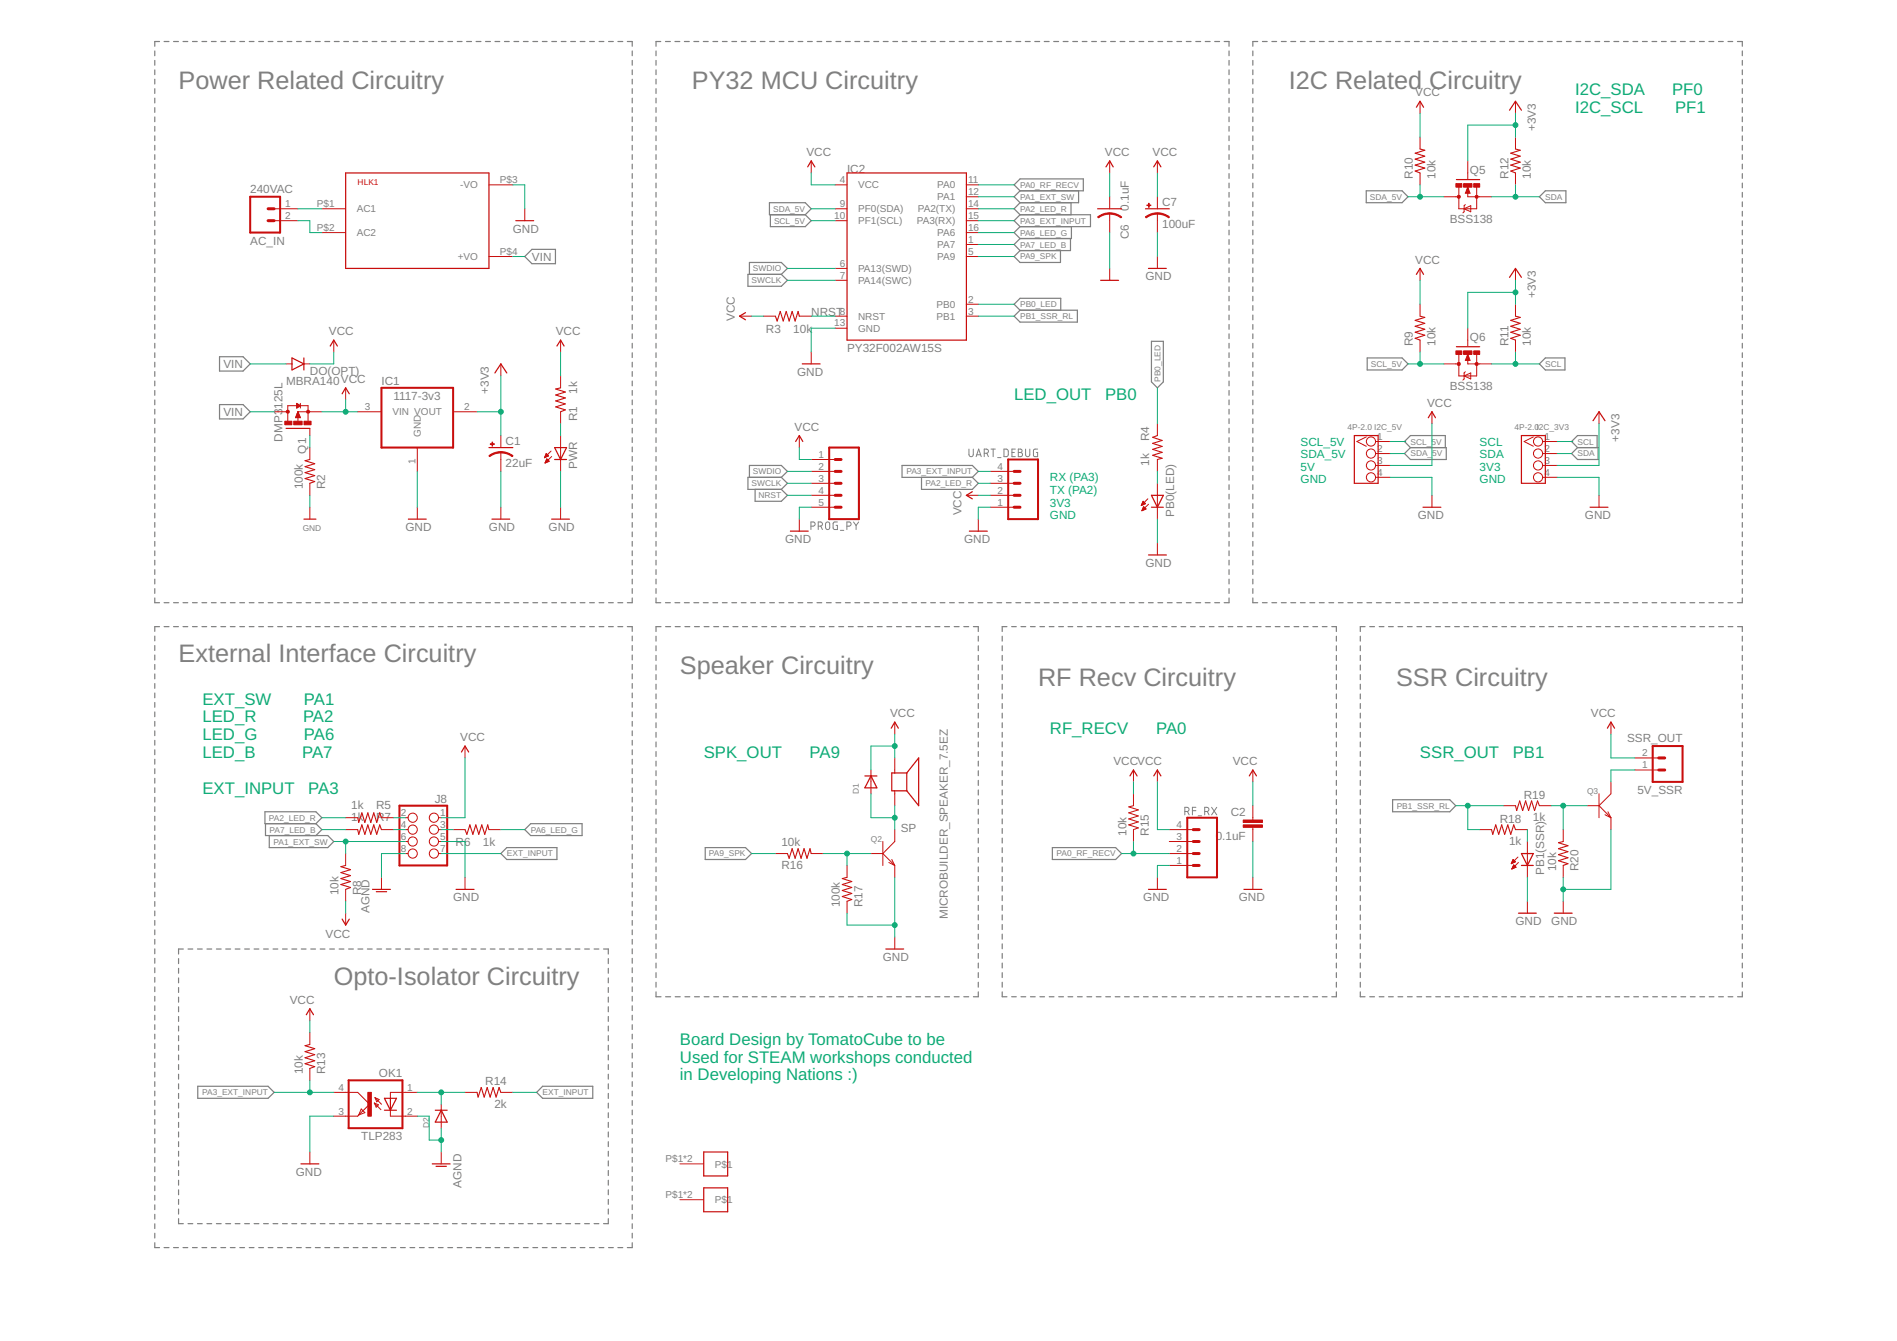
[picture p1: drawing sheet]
<svg xmlns="http://www.w3.org/2000/svg" width="297mm" height="210mm" viewBox="0 0 297 210" stroke-linecap="round" stroke-linejoin="round" font-family="sans-serif">
<defs><g id="words">
<g font-size="4" fill="#808080">
<text x="28" y="14">Power Related Circuitry</text>
<text x="108.3" y="14">PY32 MCU Circuitry</text>
<text x="201.8" y="14">I2C Related Circuitry</text>
<text x="28" y="103.7">External Interface Circuitry</text>
<text x="106.5" y="105.6">Speaker Circuitry</text>
<text x="162.5" y="107.4">RF Recv Circuitry</text>
<text x="218.6" y="107.4">SSR Circuitry</text>
<text x="52.3" y="154.2">Opto-Isolator Circuitry</text>
</g>
<g font-size="2.6" fill="#0dab76">
<text x="246.6" y="14.9">I2C_SDA</text>
<text x="246.6" y="17.7">I2C_SCL</text>
<text x="261.8" y="14.9">PF0</text>
<text x="262.3" y="17.7">PF1</text>
<text x="158.8" y="62.6">LED_OUT</text>
<text x="173" y="62.6">PB0</text>
<text x="31.7" y="110.3">EXT_SW</text>
<text x="31.7" y="113.1">LED_R</text>
<text x="47.5" y="113.1">PA2</text>
<text x="47.6" y="110.3">PA1</text>
<text x="31.7" y="115.9">LED_G</text>
<text x="31.7" y="118.7">LED_B</text>
<text x="47.3" y="118.7">PA7</text>
<text x="47.6" y="115.9">PA6</text>
<text x="110.2" y="118.6">SPK_OUT</text>
<text x="126.8" y="118.6">PA9</text>
<text x="164.4" y="114.9">RF_RECV</text>
<text x="181" y="114.9">PA0</text>
<text x="222.3" y="118.6">SSR_OUT</text>
<text x="236.9" y="118.6">PB1</text>
<text x="31.7" y="124.3">EXT_INPUT</text>
<text x="48.3" y="124.3">PA3</text>
<text x="106.5" y="163.5">Board Design by TomatoCube to be</text>
<text x="106.5" y="166.3">Used for STEAM workshops conducted</text>
<text x="106.5" y="169.1">in Developing Nations :)</text>
</g>
<g font-size="1.8" fill="#808080">
<text x="221.6" y="15.1">VCC</text>
<text x="240.5" y="20.5" transform="rotate(-90 240.5 20.5)">+3V3</text>
<text x="126.3" y="24.4">VCC</text>
<text x="132.6" y="27.1">IC2</text>
<text x="173" y="24.4">VCC</text>
<text x="180.5" y="24.4">VCC</text>
<text x="221.2" y="28" transform="rotate(-90 221.2 28)">R10</text>
<text x="224.8" y="28" transform="rotate(-90 224.8 28)">10k</text>
<text x="230.2" y="27.3">Q5</text>
<text x="236.2" y="28" transform="rotate(-90 236.2 28)">R12</text>
<text x="239.7" y="28" transform="rotate(-90 239.7 28)">10k</text>
<text x="39.2" y="30.2">240VAC</text>
<text x="176.7" y="33" transform="rotate(-90 176.7 33)">0.1uF</text>
<text x="182" y="35.8">100uF</text>
<text x="182" y="32.2">C7</text>
<text x="227" y="34.9">BSS138</text>
<text x="39.2" y="38.3">AC_IN</text>
<text x="80.3" y="36.4">GND</text>
<text x="83.3" y="40.8">VIN</text>
<text x="176.7" y="37.4" transform="rotate(-90 176.7 37.4)">C6</text>
<text x="221.6" y="41.3">VCC</text>
<text x="179.4" y="43.9">GND</text>
<text x="240.5" y="46.7" transform="rotate(-90 240.5 46.7)">+3V3</text>
<text x="51.5" y="52.5">VCC</text>
<text x="87" y="52.5">VCC</text>
<text x="115.1" y="50.2" transform="rotate(-90 115.1 50.2)">VCC</text>
<text x="119.9" y="52.1">R3</text>
<text x="124.2" y="52.1">10k</text>
<text x="127" y="49.5">NRST</text>
<text x="230.2" y="53.4">Q6</text>
<text x="35" y="57.6">VIN</text>
<text x="48.5" y="58.6">DO(OPT)</text>
<text x="124.8" y="58.8">GND</text>
<text x="132.6" y="55.1">PY32F002AW15S</text>
<text x="221.2" y="54.2" transform="rotate(-90 221.2 54.2)">R9</text>
<text x="224.8" y="54.2" transform="rotate(-90 224.8 54.2)">10k</text>
<text x="236.2" y="54.2" transform="rotate(-90 236.2 54.2)">R11</text>
<text x="239.7" y="54.2" transform="rotate(-90 239.7 54.2)">10k</text>
<text x="35" y="65.1">VIN</text>
<text x="44.8" y="60.3">MBRA140VCC</text>
<text x="59.7" y="60.2">IC1</text>
<text x="61.6" y="62.6">1117-3v3</text>
<text x="76.6" y="61.6" transform="rotate(-90 76.6 61.6)">+3V3</text>
<text x="90.4" y="65.9" transform="rotate(-90 90.4 65.9)">R1</text>
<text x="90.4" y="61.6" transform="rotate(-90 90.4 61.6)">1k</text>
<text x="223.5" y="63.7">VCC</text>
<text x="227" y="61.1">BSS138</text>
<text x="44.2" y="69.1" transform="rotate(-90 44.2 69.1)">DMP3125L</text>
<text x="48" y="71" transform="rotate(-90 48 71)">Q1</text>
<text x="79.2" y="69.6">C1</text>
<text x="124.4" y="67.4">VCC</text>
<text x="179.9" y="69" transform="rotate(-90 179.9 69)">R4</text>
<text x="253.6" y="69.1" transform="rotate(-90 253.6 69.1)">+3V3</text>
<text x="47.4" y="76.6" transform="rotate(-90 47.4 76.6)">100k</text>
<text x="50.9" y="76.6" transform="rotate(-90 50.9 76.6)">R2</text>
<text x="79.2" y="73.1">22uF</text>
<text x="90.4" y="73.4" transform="rotate(-90 90.4 73.4)">PWR</text>
<text x="179.9" y="72.9" transform="rotate(-90 179.9 72.9)">1k</text>
<text x="63.5" y="83.1">GND</text>
<text x="76.6" y="83.1">GND</text>
<text x="85.9" y="83.1">GND</text>
<text x="150.6" y="80.7" transform="rotate(-90 150.6 80.7)">VCC</text>
<text x="183.8" y="80.9" transform="rotate(-90 183.8 80.9)">PB0(LED)</text>
<text x="222" y="81.3">GND</text>
<text x="248.2" y="81.3">GND</text>
<text x="122.9" y="85">GND</text>
<text x="151" y="85">GND</text>
<text x="179.4" y="88.7">GND</text>
<text x="139.4" y="112.3">VCC</text>
<text x="249.1" y="112.3">VCC</text>
<text x="72.1" y="116">VCC</text>
<text x="174.3" y="119.8">VCCVCC</text>
<text x="193" y="119.8">VCC</text>
<text x="254.8" y="116.2">SSR_OUT</text>
<text x="68.1" y="125.7">J8</text>
<text x="238.6" y="125">R19</text>
<text x="256.4" y="124.3">5V_SSR</text>
<text x="55" y="126.7">1k</text>
<text x="55" y="128.6">1k</text>
<text x="58.9" y="126.7">R5</text>
<text x="58.9" y="128.6">R7</text>
<text x="141" y="130.2">SP</text>
<text x="176.4" y="130.8" transform="rotate(-90 176.4 130.8)">10k</text>
<text x="179.9" y="130.8" transform="rotate(-90 179.9 130.8)">R15</text>
<text x="190.4" y="131.4">0.1uF</text>
<text x="192.7" y="127.7">C2</text>
<text x="234.8" y="128.8">R18</text>
<text x="240" y="128.6">1k</text>
<text x="71.3" y="132.5">R6</text>
<text x="75.6" y="132.5">1k</text>
<text x="122.4" y="132.5">10k</text>
<text x="122.4" y="136">R16</text>
<text x="236.3" y="132.3">1k</text>
<text x="241.8" y="137" transform="rotate(-90 241.8 137)">PB1(SSR)</text>
<text x="243.7" y="136.4" transform="rotate(-90 243.7 136.4)">10k</text>
<text x="247.2" y="136.4" transform="rotate(-90 247.2 136.4)">R20</text>
<text x="53" y="140.1" transform="rotate(-90 53 140.1)">10k</text>
<text x="56.5" y="140.1" transform="rotate(-90 56.5 140.1)">R8</text>
<text x="57.9" y="142.9" transform="rotate(-90 57.9 142.9)">AGND</text>
<text x="71" y="141.1">GND</text>
<text x="131.5" y="142" transform="rotate(-90 131.5 142)">100k</text>
<text x="135" y="142" transform="rotate(-90 135 142)">R17</text>
<text x="148.4" y="143.9" transform="rotate(-90 148.4 143.9)">MICROBUILDER_SPEAKER_7.5EZ</text>
<text x="179" y="141.1">GND</text>
<text x="194" y="141.1">GND</text>
<text x="51" y="146.9">VCC</text>
<text x="237.3" y="144.8">GND</text>
<text x="242.9" y="144.8">GND</text>
<text x="138.2" y="150.4">GND</text>
<text x="45.4" y="157.1">VCC</text>
<text x="47.4" y="168.2" transform="rotate(-90 47.4 168.2)">10k</text>
<text x="50.9" y="168.2" transform="rotate(-90 50.9 168.2)">R13</text>
<text x="59.3" y="168.6">OK1</text>
<text x="76" y="169.9">R14</text>
<text x="77.4" y="173.4">2k</text>
<text x="56.6" y="178.5">TLP283</text>
<text x="46.3" y="184.1">GND</text>
<text x="72.3" y="185.9" transform="rotate(-90 72.3 185.9)">AGND</text>
</g>
<g font-size="1.8" fill="#0dab76">
<text x="203.7" y="69.8">SCL_5V</text>
<text x="203.7" y="71.7">SDA_5V</text>
<text x="231.7" y="69.8">SCL</text>
<text x="231.7" y="71.7">SDA</text>
<text x="164.4" y="75.4">RX (PA3)</text>
<text x="164.4" y="77.3">TX (PA2)</text>
<text x="203.7" y="73.7">5V</text>
<text x="203.7" y="75.7">GND</text>
<text x="231.7" y="73.7">3V3</text>
<text x="231.7" y="75.7">GND</text>
<text x="164.4" y="79.3">3V3</text>
<text x="164.4" y="81.3">GND</text>
</g>
<g font-size="1.6" fill="#808080">
<text x="72" y="29.5">-VO</text>
<text x="78.3" y="28.7">P$3</text>
<text x="131.5" y="28.7">4</text>
<text x="134.4" y="29.5">VCC</text>
<text x="146.8" y="29.5">PA0</text>
<text x="151.6" y="28.7">11</text>
<text x="44.6" y="32.4">1</text>
<text x="44.6" y="34.3">2</text>
<text x="49.6" y="32.4">P$1</text>
<text x="55.8" y="33.2">AC1</text>
<text x="130.6" y="34.3">10</text>
<text x="131.5" y="32.4">9</text>
<text x="134.4" y="33.2">PF0(SDA)</text>
<text x="134.4" y="35.1">PF1(SCL)</text>
<text x="143.5" y="35.1">PA3(RX)</text>
<text x="143.7" y="33.2">PA2(TX)</text>
<text x="146.8" y="31.4">PA1</text>
<text x="151.6" y="30.5">12</text>
<text x="151.6" y="32.4">14</text>
<text x="151.6" y="34.3">15</text>
<text x="49.6" y="36.1">P$2</text>
<text x="55.8" y="37">AC2</text>
<text x="71.7" y="40.7">+VO</text>
<text x="78.3" y="39.9">P$4</text>
<text x="131.5" y="41.8">6</text>
<text x="146.8" y="37">PA6</text>
<text x="146.8" y="38.8">PA7</text>
<text x="146.8" y="40.7">PA9</text>
<text x="151.6" y="36.1">16</text>
<text x="151.6" y="38">1</text>
<text x="151.6" y="39.9">5</text>
<text x="131.5" y="43.6">7</text>
<text x="134.4" y="44.4">PA14(SWC)</text>
<text x="134.4" y="42.6">PA13(SWD)</text>
<text x="151.6" y="47.4">2</text>
<text x="130.6" y="51.1">13</text>
<text x="131.5" y="49.2">8</text>
<text x="134.4" y="51.9">GND</text>
<text x="134.4" y="50.1">NRST</text>
<text x="146.6" y="48.2">PB0</text>
<text x="146.6" y="50.1">PB1</text>
<text x="151.6" y="49.2">3</text>
<text x="57.2" y="64.2">3</text>
<text x="61.5" y="65">VIN VOUT</text>
<text x="72.7" y="64.2">2</text>
<text x="65.9" y="68.3" transform="rotate(-90 65.9 68.3)">GND</text>
<text x="128.2" y="71.7">1</text>
<text x="215.7" y="68.9">1</text>
<text x="215.7" y="70.7">2</text>
<text x="241.8" y="68.9">1</text>
<text x="241.8" y="70.7">2</text>
<text x="65.1" y="72.6" transform="rotate(-90 65.1 72.6)">1</text>
<text x="128.2" y="73.5">2</text>
<text x="128.2" y="75.4">3</text>
<text x="128.2" y="77.3">4</text>
<text x="156.2" y="77.3">2</text>
<text x="156.2" y="75.4">3</text>
<text x="156.2" y="73.5">4</text>
<text x="215.7" y="72.6">3</text>
<text x="215.7" y="74.5">4</text>
<text x="241.8" y="72.6">3</text>
<text x="241.8" y="74.5">4</text>
<text x="128.2" y="79.1">5</text>
<text x="156.2" y="79.1">1</text>
<text x="257.1" y="118.4">2</text>
<text x="257.1" y="120.3">1</text>
<text x="62.8" y="127.7">2</text>
<text x="62.8" y="129.6">4</text>
<text x="62.8" y="131.5">6</text>
<text x="68.9" y="127.7">1</text>
<text x="68.9" y="129.6">3</text>
<text x="68.9" y="131.5">5</text>
<text x="184.2" y="131.5">3</text>
<text x="184.2" y="129.6">4</text>
<text x="62.8" y="133.3">8</text>
<text x="68.9" y="133.3">7</text>
<text x="184.2" y="135.2">1</text>
<text x="184.2" y="133.3">2</text>
<text x="53" y="170.7">4</text>
<text x="63.7" y="170.7">1</text>
<text x="53" y="174.5">3</text>
<text x="63.7" y="174.5">2</text>
<text x="104.2" y="181.9">P$1*2</text>
<text x="111.9" y="182.8">P$1</text>
<text x="104.2" y="187.5">P$1*2</text>
<text x="111.9" y="188.4">P$1</text>
</g>
<text font-size="1.3" fill="#c90d0c" x="56" y="28.9">HLK1</text>
<g font-size="1.3" fill="#808080">
<text x="159.7" y="29.4">PA0_RF_RECV</text>
<text x="121.1" y="33.1">SDA_5V</text>
<text x="121.2" y="35">SCL_5V</text>
<text x="159.7" y="31.3">PA1_EXT_SW</text>
<text x="159.7" y="33.1">PA2_LED_R</text>
<text x="159.7" y="35">PA3_EXT_INPUT</text>
<text x="214.5" y="31.3">SDA_5V</text>
<text x="242" y="31.3">SDA</text>
<text x="159.7" y="40.6">PA9_SPK</text>
<text x="159.7" y="38.7">PA7_LED_B</text>
<text x="159.7" y="36.9">PA6_LED_G</text>
<text x="117.7" y="44.4">SWCLK</text>
<text x="117.9" y="42.5">SWDIO</text>
<text x="159.7" y="48.1">PB0_LED</text>
<text x="159.7" y="50">PB1_SSR_RL</text>
<text x="181.7" y="59.8" transform="rotate(-90 181.7 59.8)">PB0_LED</text>
<text x="214.7" y="57.4">SCL_5V</text>
<text x="242" y="57.4">SCL</text>
<text x="211" y="67.2">4P-2.0 I2C_5V</text>
<text x="220.9" y="71.5">SDA_</text>
<text x="220.9" y="69.6">SCL_5V</text>
<text x="224.3" y="71.5">5V</text>
<text x="237.2" y="67.2">4P-2.0I2C_3V3</text>
<text x="247" y="71.5">SDA</text>
<text x="247" y="69.6">SCL</text>
<text x="117.7" y="76.1">SWCLK</text>
<text x="117.9" y="74.3">SWDIO</text>
<text x="118.8" y="78">NRST</text>
<text x="141.9" y="74.3">PA3_EXT_INPUT</text>
<text x="144.9" y="76.1">PA2_LED_R</text>
<text x="47.4" y="83.1">GND</text>
<text x="134.5" y="124.3" transform="rotate(-90 134.5 124.3)">D1</text>
<text x="248.5" y="124.3">Q3</text>
<text x="42.1" y="128.5">PA2_LED_R</text>
<text x="42.2" y="130.3">PA7_LED_B</text>
<text x="83.1" y="130.3">PA6_LED_G</text>
<text x="136.4" y="131.7">Q2</text>
<text x="218.7" y="126.6">PB1_SSR_RL</text>
<text x="42.8" y="132.2">PA1_EXT_SW</text>
<text x="79.4" y="134.1">EXT_INPUT</text>
<text x="111" y="134.1">PA9_SPK</text>
<text x="165.5" y="134.1">PA0_RF_RECV</text>
<text x="31.7" y="171.4">PA3_EXT_INPUT</text>
<text x="85" y="171.4">EXT_INPUT</text>
<text x="67.2" y="176.6" transform="rotate(-90 67.2 176.6)">D2</text>
</g>
</g></defs>
<g fill="none" stroke="#808080" stroke-width=".19">
<path d="M24.2 8v.7M24.2 9.5v.7M24.2 10.9v.8M24.2 12.4v.7M24.2 13.9v.7M24.2 15.4v.7M24.2 16.8v.8M24.2 18.3v.7M24.2 19.8v.7M25 6.5h-.8v.7M25.7 6.5h.8M27.2 6.5h.7"/>
<path d="M28.7 6.5h.7M30.1 6.5h.8M31.6 6.5h.8M33.1 6.5h.7M34.6 6.5h.7M36.1 6.5h.7M37.5 6.5h.8M39 6.5h.8M40.5 6.5h.8M42 6.5h.7M43.5 6.5h.7M45 6.5h.7"/>
<path d="M46.4 6.5h.8M47.9 6.5h.8M49.4 6.5h.7M50.9 6.5h.7M52.3 6.5h.8M53.8 6.5h.8M55.3 6.5h.7M56.8 6.5h.7M58.3 6.5h.7M59.8 6.5h.7M61.2 6.5h.8M62.7 6.5h.8"/>
<path d="M64.2 6.5h.7M65.7 6.5h.7M67.2 6.5h.7M68.6 6.5h.8M70.1 6.5h.8M71.6 6.5h.7M73.1 6.5h.7M74.5 6.5h.8M76 6.5h.8M77.5 6.5h.8M79 6.5h.7M80.5 6.5h.7"/>
<path d="M82 6.5h.7M83.4 6.5h.8M84.9 6.5h.8M86.4 6.5h.7M87.9 6.5h.7M89.4 6.5h.7M90.8 6.5h.8M92.3 6.5h.8M93.8 6.5h.8M95.3 6.5h.7M96.8 6.5h.7M98.2 6.5h.8v.7"/>
<path d="M99 8v.7M99 9.5v.7M99 10.9v.8M99 12.4v.7M99 13.9v.7M99 15.4v.7M99 16.8v.8M99 18.3v.7M99 19.8v.7M102.7 8v.7M102.7 9.5v.7M102.7 10.9v.8"/>
<path d="M102.7 12.4v.7M102.7 13.9v.7M102.7 15.4v.7M102.7 16.8v.8M102.7 18.3v.7M102.7 19.8v.7M103.5 6.5h-.8v.7M104.2 6.5h.8M105.7 6.5h.7M107.2 6.5h.7M108.6 6.5h.8M110.1 6.5h.8"/>
<path d="M111.6 6.5h.8M113.1 6.5h.8M114.6 6.5h.7M116.1 6.5h.7M117.6 6.5h.7M119 6.5h.8M120.5 6.5h.8M122 6.5h.7M123.5 6.5h.7M125 6.5h.7M126.4 6.5h.8M127.9 6.5h.8"/>
<path d="M129.4 6.5h.8M130.9 6.5h.8M132.4 6.5h.7M133.9 6.5h.7M135.3 6.5h.8M136.8 6.5h.8M138.3 6.5h.8M139.8 6.5h.7M141.3 6.5h.7M142.8 6.5h.7M144.3 6.5h.7M145.7 6.5h.8"/>
<path d="M147.2 6.5h.8M148.7 6.5h.7M150.2 6.5h.7M151.7 6.5h.7M153.1 6.5h.8M154.6 6.5h.8M156.1 6.5h.7M157.6 6.5h.7M159.1 6.5h.7M160.5 6.5h.8M162 6.5h.8M163.5 6.5h.8"/>
<path d="M165 6.5h.8M166.5 6.5h.7M168 6.5h.7M169.5 6.5h.7M170.9 6.5h.8M172.4 6.5h.8M173.9 6.5h.7M175.4 6.5h.7M176.9 6.5h.7M178.4 6.5h.7M179.8 6.5h.8M181.3 6.5h.8"/>
<path d="M182.8 6.5h.7M184.3 6.5h.7M185.8 6.5h.7M187.2 6.5h.8M188.7 6.5h.8M190.2 6.5h.8M191.7 6.5h.7v.7M192.4 8v.7M192.4 9.5v.7M192.4 10.9v.8M192.4 12.4v.7M192.4 13.9v.7"/>
<path d="M192.4 15.4v.7M192.4 16.8v.8M192.4 18.3v.7M192.4 19.8v.7M196.2 8v.7M196.2 9.5v.7M196.2 10.9v.8M196.2 12.4v.7M196.2 13.9v.7M196.2 15.4v.7M196.2 16.8v.8M196.2 18.3v.7"/>
<path d="M196.2 19.8v.7M196.9 6.5h-.7v.7M197.7 6.5h.7M199.2 6.5h.7M200.6 6.5h.8M202.1 6.5h.8M203.6 6.5h.8M205.1 6.5h.8M206.6 6.5h.7M208.1 6.5h.7M209.6 6.5h.7M211.1 6.5h.7"/>
<path d="M212.6 6.5h.7M214 6.5h.8M215.5 6.5h.8M217 6.5h.8M218.5 6.5h.7M220 6.5h.7M221.5 6.5h.7M223 6.5h.7M224.5 6.5h.7M225.9 6.5h.8M227.4 6.5h.8M228.9 6.5h.8"/>
<path d="M230.4 6.5h.8M231.9 6.5h.7M233.4 6.5h.7M234.9 6.5h.7M236.3 6.5h.8M237.8 6.5h.8M239.3 6.5h.8M240.8 6.5h.8M242.3 6.5h.8M243.8 6.5h.7M245.3 6.5h.7M246.8 6.5h.7"/>
<path d="M248.2 6.5h.8M249.7 6.5h.8M251.2 6.5h.8M252.7 6.5h.8M254.2 6.5h.8M255.7 6.5h.7M257.2 6.5h.7M258.7 6.5h.7M260.2 6.5h.7M261.6 6.5h.8M263.1 6.5h.8M264.6 6.5h.8"/>
<path d="M266.1 6.5h.8M267.6 6.5h.8M269.1 6.5h.7M270.6 6.5h.7M272.1 6.5h.7v.7M272.8 8v.7M272.8 9.5v.7M272.8 10.9v.8M272.8 12.4v.7M272.8 13.9v.7M272.8 15.4v.7M272.8 16.8v.8"/>
<path d="M272.8 18.3v.7M272.8 19.8v.7M24.2 21.3v.7M24.2 22.8v.7M24.2 24.2v.8M24.2 25.7v.7M24.2 27.2v.7M24.2 28.7v.7M24.2 30.1v.8M24.2 31.6v.7M24.2 33.1v.7M24.2 34.6v.7"/>
<path d="M24.2 36v.8M24.2 37.5v.7M24.2 39v.7M99 21.3v.7M99 22.8v.7M99 24.2v.8M99 25.7v.7M99 27.2v.7M99 28.7v.7M99 30.1v.8M99 31.6v.7M99 33.1v.7"/>
<path d="M99 34.6v.7M99 36v.8M99 37.5v.7M99 39v.7M102.7 21.3v.7M102.7 22.8v.7M102.7 24.2v.8M102.7 25.7v.7M102.7 27.2v.7M102.7 28.7v.7M102.7 30.1v.8M102.7 31.6v.7"/>
<path d="M102.7 33.1v.7M102.7 34.6v.7M102.7 36v.8M102.7 37.5v.7M102.7 39v.7M120.5 31.7h5.6l.9 1-.9 .9h-5.6zM120.6 33.6v1.9h5.5l.9-1-.9-.9M158.8 28.9l.9-.9h9.9v1.9h-9.9zM159.7 39.2l-.9 1 .9 .9h6.4v-1.9M159.7 33.6h11.1v1.9h-11.1M159.7 29.9l-.9 .9 .9 .9M159.7 37.3l-.9 1 .9 .9"/>
<path d="M159.7 31.7l-.9 1 .9 .9M159.7 35.5l-.9 .9 .9 .9M159.7 33.6l-.9 .9 .9 1M167.6 37.3v1.9h-7.9M167.7 31.7v1.9M167.8 35.5v1.8h-8.1M168.9 29.9v1.8h-9.2M192.4 21.3v.7M192.4 22.8v.7M192.4 24.2v.8M192.4 25.7v.7M192.4 27.2v.7"/>
<path d="M192.4 28.7v.7M192.4 30.1v.8M192.4 31.6v.7M192.4 33.1v.7M192.4 34.6v.7M192.4 36v.8M192.4 37.5v.7M192.4 39v.7M196.2 21.3v.7M196.2 22.8v.7M196.2 24.2v.8M196.2 25.7v.7"/>
<path d="M196.2 27.2v.7M196.2 28.7v.7M196.2 30.1v.8M196.2 31.6v.7M196.2 33.1v.7M196.2 34.6v.7M196.2 36v.8M196.2 37.5v.7M196.2 39v.7M213.9 29.9h5.6l1 .9-1 .9h-5.6zM242 29.9h3.2v1.8h-3.2l-1-.9zM272.8 21.3v.7"/>
<path d="M272.8 22.8v.7M272.8 24.2v.8M272.8 25.7v.7M272.8 27.2v.7M272.8 28.7v.7M272.8 30.1v.8M272.8 31.6v.7M272.8 33.1v.7M272.8 34.6v.7M272.8 36v.8M272.8 37.5v.7M272.8 39v.7"/>
<path d="M24.2 40.5v.7M24.2 41.9v.8M24.2 43.4v.8M24.2 44.9v.7M24.2 46.4v.7M24.2 47.8v.8M24.2 49.3v.8M24.2 50.8v.7M24.2 52.3v.7M24.2 53.7v.8M24.2 55.2v.8M24.2 56.7v.7"/>
<path d="M24.2 58.2v.7M24.2 59.6v.8M34.4 55.8h3.7l1.1 1.2-1.1 1.1h-3.7zM82.2 40.2l1.1-1.2h3.7v2.3h-3.7zM99 40.5v.7M99 41.9v.8M99 43.4v.8M99 44.9v.7M99 46.4v.7M99 47.8v.8M99 49.3v.8M99 50.8v.7"/>
<path d="M99 52.3v.7M99 53.7v.8M99 55.2v.8M99 56.7v.7M99 58.2v.7M99 59.6v.8M102.7 40.5v.7M102.7 41.9v.8M102.7 43.4v.8M102.7 44.9v.7M102.7 46.4v.7M102.7 47.8v.8"/>
<path d="M102.7 49.3v.8M102.7 50.8v.7M102.7 52.3v.7M102.7 53.7v.8M102.7 55.2v.8M102.7 56.7v.7M102.7 58.2v.7M102.7 59.6v.8M117.1 42.9h5.2l1 1-1 .9h-5.2zM117.3 42.9v-1.8h5l1 .9-1 .9M159.7 48.6l-.9-1 .9-.9h6.4v1.9M159.7 48.6h9v1.8h-9l-.9-.9z"/>
<path d="M180.3 53.4h1.9v6.4l-1 .9-.9-.9zM192.4 40.5v.7M192.4 41.9v.8M192.4 43.4v.8M192.4 44.9v.7M192.4 46.4v.7M192.4 47.8v.8M192.4 49.3v.8M192.4 50.8v.7M192.4 52.3v.7M192.4 53.7v.8M192.4 55.2v.8"/>
<path d="M192.4 56.7v.7M192.4 58.2v.7M192.4 59.6v.8M196.2 40.5v.7M196.2 41.9v.8M196.2 43.4v.8M196.2 44.9v.7M196.2 46.4v.7M196.2 47.8v.8M196.2 49.3v.8M196.2 50.8v.7M196.2 52.3v.7"/>
<path d="M196.2 53.7v.8M196.2 55.2v.8M196.2 56.7v.7M196.2 58.2v.7M196.2 59.6v.8M214.1 56h5.4l1 1-1 .9h-5.4zM242 56h3v1.9h-3l-1-.9zM272.8 40.5v.7M272.8 41.9v.8M272.8 43.4v.8M272.8 44.9v.7M272.8 46.4v.7"/>
<path d="M272.8 47.8v.8M272.8 49.3v.8M272.8 50.8v.7M272.8 52.3v.7M272.8 53.7v.8M272.8 55.2v.8M272.8 56.7v.7M272.8 58.2v.7M272.8 59.6v.8M24.2 61.1v.8M24.2 62.6v.8M24.2 64.1v.7"/>
<path d="M24.2 65.6v.7M24.2 67v.8M24.2 68.5v.8M24.2 70v.7M24.2 71.5v.7M24.2 72.9v.8M24.2 74.4v.8M24.2 75.9v.7M24.2 77.4v.7M24.2 78.8v.8M34.4 63.3h3.7l1.1 1.2-1.1 1.1h-3.7zM99 61.1v.8"/>
<path d="M99 62.6v.8M99 64.1v.7M99 65.6v.7M99 67v.8M99 68.5v.8M99 70v.7M99 71.5v.7M99 72.9v.8M99 74.4v.8M99 75.9v.7M99 77.4v.7M99 78.8v.8"/>
<path d="M102.7 61.1v.8M102.7 62.6v.8M102.7 64.1v.7M102.7 65.6v.7M102.7 67v.8M102.7 68.5v.8M102.7 70v.7M102.7 71.5v.7M102.7 72.9v.8M102.7 74.4v.8M102.7 75.9v.7M102.7 77.4v.7"/>
<path d="M102.7 78.8v.8M117.3 74.7v-1.8h5l1 .9-1 .9M118.2 76.6v1.9h4.1l1-1-1-.9M122.3 74.7l1 .9-1 1M122.3 74.7h-5.2v1.9h5.2M141.2 72.9h11.1l.9 .9-.9 .9h-11.1zM144.3 74.7v1.9h8l.9-1-.9-.9M192.4 61.1v.8M192.4 62.6v.8M192.4 64.1v.7M192.4 65.6v.7M192.4 67v.8"/>
<path d="M192.4 68.5v.8M192.4 70v.7M192.4 71.5v.7M192.4 72.9v.8M192.4 74.4v.8M192.4 75.9v.7M192.4 77.4v.7M192.4 78.8v.8M196.2 61.1v.8M196.2 62.6v.8M196.2 64.1v.7M196.2 65.6v.7"/>
<path d="M196.2 67v.8M196.2 68.5v.8M196.2 70v.7M196.2 71.5v.7M196.2 72.9v.8M196.2 74.4v.8M196.2 75.9v.7M196.2 77.4v.7M196.2 78.8v.8M220.9 70.1h5.6v1.8h-5.6l-1-.9zM220.9 70.1l-1-1 1-.9h5.4v1.9M246.1 71l.9-.9h3.2v1.8h-3.2z"/>
<path d="M247 70.1l-.9-1 .9-.9h3.1v1.9M272.8 61.1v.8M272.8 62.6v.8M272.8 64.1v.7M272.8 65.6v.7M272.8 67v.8M272.8 68.5v.8M272.8 70v.7M272.8 71.5v.7M272.8 72.9v.8M272.8 74.4v.8M272.8 75.9v.7"/>
<path d="M272.8 77.4v.7M272.8 78.8v.8M24.2 93.6v.7h.8M24.2 80.3v.8M24.2 81.8v.7M24.2 83.3v.7M24.2 84.8v.7M24.2 86.2v.8M24.2 87.7v.7M24.2 89.2v.7M24.2 90.7v.7M24.2 92.1v.8"/>
<path d="M24.2 99.6v.7M25 98.1h-.8v.7M25.7 94.3h.8M25.7 98.1h.8M27.2 94.3h.7M27.2 98.1h.7M28.7 94.3h.7M28.7 98.1h.7M30.1 94.3h.8M30.1 98.1h.8M31.6 94.3h.8M31.6 98.1h.8"/>
<path d="M33.1 94.3h.7M33.1 98.1h.7M34.6 94.3h.7M34.6 98.1h.7M36.1 94.3h.7M36.1 98.1h.7M37.5 94.3h.8M37.5 98.1h.8M39 94.3h.8M39 98.1h.8M40.5 94.3h.8M40.5 98.1h.8"/>
<path d="M42 94.3h.7M42 98.1h.7M43.5 94.3h.7M43.5 98.1h.7M45 94.3h.7M45 98.1h.7M46.4 94.3h.8M46.4 98.1h.8M47.9 94.3h.8M47.9 98.1h.8M49.4 94.3h.7M49.4 98.1h.7"/>
<path d="M50.9 94.3h.7M50.9 98.1h.7M52.3 94.3h.8M52.3 98.1h.8M53.8 94.3h.8M53.8 98.1h.8M55.3 94.3h.7M55.3 98.1h.7M56.8 94.3h.7M56.8 98.1h.7M58.3 94.3h.7M58.3 98.1h.7"/>
<path d="M59.8 94.3h.7M59.8 98.1h.7M61.2 94.3h.8M61.2 98.1h.8M62.7 94.3h.8M62.7 98.1h.8M64.2 94.3h.7M64.2 98.1h.7M65.7 94.3h.7M65.7 98.1h.7M67.2 94.3h.7M67.2 98.1h.7"/>
<path d="M68.6 94.3h.8M68.6 98.1h.8M70.1 94.3h.8M70.1 98.1h.8M71.6 94.3h.7M71.6 98.1h.7M73.1 94.3h.7M73.1 98.1h.7M74.5 94.3h.8M74.5 98.1h.8M76 94.3h.8M76 98.1h.8"/>
<path d="M77.5 94.3h.8M77.5 98.1h.8M79 94.3h.7M79 98.1h.7M80.5 94.3h.7M80.5 98.1h.7M82 94.3h.7M82 98.1h.7M83.4 94.3h.8M83.4 98.1h.8M84.9 94.3h.8M84.9 98.1h.8"/>
<path d="M86.4 94.3h.7M86.4 98.1h.7M87.9 94.3h.7M87.9 98.1h.7M89.4 94.3h.7M89.4 98.1h.7M90.8 94.3h.8M90.8 98.1h.8M92.3 94.3h.8M92.3 98.1h.8M93.8 94.3h.8M93.8 98.1h.8"/>
<path d="M95.3 94.3h.7M95.3 98.1h.7M96.8 94.3h.7M96.8 98.1h.7M98.2 98.1h.8v.7M99 93.6v.7h-.8M99 80.3v.8M99 81.8v.7M99 83.3v.7M99 84.8v.7M99 86.2v.8M99 87.7v.7"/>
<path d="M99 89.2v.7M99 90.7v.7M99 92.1v.8M99 99.6v.7M102.7 93.6v.7h.8M102.7 80.3v.8M102.7 81.8v.7M102.7 83.3v.7M102.7 84.8v.7M102.7 86.2v.8M102.7 87.7v.7M102.7 89.2v.7"/>
<path d="M102.7 90.7v.7M102.7 92.1v.8M102.7 99.6v.8M103.5 98.1h-.8v.7M104.2 94.3h.8M104.2 98.1h.8M105.7 94.3h.7M105.7 98.1h.8M107.2 94.3h.7M107.3 98.1h.7M108.6 94.3h.8M108.8 98.1h.7"/>
<path d="M110.1 94.3h.8M110.3 98.1h.7M111.6 94.3h.8M111.8 98.1h.7M113.1 94.3h.8M113.3 98.1h.7M114.6 94.3h.7M114.8 98.1h.7M116.1 94.3h.7M116.3 98.1h.8M117.6 94.3h.7M117.8 98.1h.8"/>
<path d="M119 94.3h.8M119.3 98.1h.8M120.5 94.3h.8M120.8 98.1h.8M122 94.3h.7M122.3 98.1h.8M123.5 94.3h.7M123.8 98.1h.8M125 94.3h.7M125.3 98.1h.8M126.4 94.3h.8M126.8 98.1h.8"/>
<path d="M127.9 94.3h.8M128.3 98.1h.8M129.4 94.3h.8M129.8 98.1h.8M130.9 94.3h.8M131.3 98.1h.8M132.4 94.3h.7M132.8 98.1h.8M133.9 94.3h.7M134.3 98.1h.8M135.3 94.3h.8M135.8 98.1h.8"/>
<path d="M136.8 94.3h.8M137.4 98.1h.7M138.3 94.3h.8M138.9 98.1h.7M139.8 94.3h.7M140.4 98.1h.7M141.3 94.3h.7M141.9 98.1h.7M142.8 94.3h.7M143.4 98.1h.7M144.3 94.3h.7M144.9 98.1h.8"/>
<path d="M145.7 94.3h.8M146.4 98.1h.8M147.2 94.3h.8M147.9 98.1h.8M148.7 94.3h.7M149.4 98.1h.8M150.2 94.3h.7M150.9 98.1h.8M151.7 94.3h.7M152.4 98.1h.8v.7M153.1 94.3h.8M153.2 99.6v.8"/>
<path d="M154.6 94.3h.8M156.1 94.3h.7M156.9 99.6v.8M157.6 94.3h.7M157.7 98.1h-.8v.7M158.4 98.1h.7M159.1 94.3h.7M159.9 98.1h.7M160.5 94.3h.8M161.4 98.1h.7M162 94.3h.8M162.8 98.1h.8"/>
<path d="M163.5 94.3h.8M164.3 98.1h.7M165 94.3h.8M165.8 98.1h.7M166.5 94.3h.7M167.2 98.1h.8M168 94.3h.7M168.7 98.1h.8M169.5 94.3h.7M170.2 98.1h.7M170.9 94.3h.8M171.7 98.1h.7"/>
<path d="M172.4 94.3h.8M173.1 98.1h.8M173.9 94.3h.7M174.6 98.1h.8M175.4 94.3h.7M176.1 98.1h.7M176.9 94.3h.7M177.6 98.1h.7M178.4 94.3h.7M179 98.1h.8M179.8 94.3h.8M180.5 98.1h.8"/>
<path d="M181.3 94.3h.8M182 98.1h.7M182.8 94.3h.7M183.5 98.1h.7M184.3 94.3h.7M184.9 98.1h.8M185.8 94.3h.7M186.4 98.1h.8M187.2 94.3h.8M187.9 98.1h.7M188.7 94.3h.8M189.4 98.1h.7"/>
<path d="M190.2 94.3h.8M190.8 98.1h.8M192.3 98.1h.7M192.4 80.3v.8M192.4 81.8v.7M192.4 83.3v.7M192.4 84.8v.7M192.4 86.2v.8M192.4 87.7v.7M192.4 89.2v.7M192.4 90.7v.7M192.4 92.1v.8"/>
<path d="M192.4 93.6v.7h-.7M193.8 98.1h.7M195.3 98.1h.7M196.2 93.6v.7h.7M196.2 80.3v.8M196.2 81.8v.7M196.2 83.3v.7M196.2 84.8v.7M196.2 86.2v.8M196.2 87.7v.7M196.2 89.2v.7M196.2 90.7v.7"/>
<path d="M196.2 92.1v.8M196.7 98.1h.8M197.7 94.3h.7M198.2 98.1h.7M199.2 94.3h.7M199.7 98.1h.7M200.6 94.3h.8M201.1 98.1h.8M202.1 94.3h.8M202.6 98.1h.8M203.6 94.3h.8M204.1 98.1h.7"/>
<path d="M205.1 94.3h.8M205.6 98.1h.7M206.6 94.3h.7M207.1 98.1h.7M208.1 94.3h.7M208.5 98.1h.8v.7M209.3 99.6v.8M209.6 94.3h.7M211.1 94.3h.7M212.6 94.3h.7M213 99.6v.8M213.7 98.1h-.7v.7"/>
<path d="M214 94.3h.8M214.5 98.1h.7M215.5 94.3h.8M216 98.1h.7M217 94.3h.8M217.4 98.1h.8M218.5 94.3h.7M218.9 98.1h.7M220 94.3h.7M220.4 98.1h.7M221.5 94.3h.7M221.9 98.1h.7"/>
<path d="M223 94.3h.7M223.3 98.1h.8M224.5 94.3h.7M224.8 98.1h.8M225.9 94.3h.8M226.3 98.1h.7M227.4 94.3h.8M227.8 98.1h.7M228.9 94.3h.8M229.2 98.1h.8M230.4 94.3h.8M230.7 98.1h.8"/>
<path d="M231.9 94.3h.7M232.2 98.1h.7M233.4 94.3h.7M233.7 98.1h.7M234.9 94.3h.7M235.2 98.1h.7M236.3 94.3h.8M236.6 98.1h.8M237.8 94.3h.8M238.1 98.1h.7M239.3 94.3h.8M239.6 98.1h.7"/>
<path d="M240.8 94.3h.8M241.1 98.1h.7M242.3 94.3h.8M242.5 98.1h.8M243.8 94.3h.7M244 98.1h.8M245.3 94.3h.7M245.5 98.1h.7M246.8 94.3h.7M247 98.1h.7M248.2 94.3h.8M248.4 98.1h.8"/>
<path d="M249.7 94.3h.8M249.9 98.1h.8M251.2 94.3h.8M251.4 98.1h.7M252.7 94.3h.8M252.9 98.1h.7M254.2 94.3h.8M254.3 98.1h.8M255.7 94.3h.7M255.8 98.1h.8M257.2 94.3h.7M257.3 98.1h.7"/>
<path d="M258.7 94.3h.7M258.8 98.1h.7M260.2 94.3h.7M260.3 98.1h.7M261.6 94.3h.8M261.7 98.1h.8M263.1 94.3h.8M263.2 98.1h.7M264.6 94.3h.8M264.7 98.1h.7M266.1 94.3h.8M266.2 98.1h.7"/>
<path d="M267.6 94.3h.8M267.6 98.1h.8M269.1 94.3h.7M269.1 98.1h.8M270.6 94.3h.7M270.6 98.1h.7M272.1 98.1h.7v.7M272.8 93.6v.7h-.7M272.8 80.3v.8M272.8 81.8v.7M272.8 83.3v.7M272.8 84.8v.7"/>
<path d="M272.8 86.2v.8M272.8 87.7v.7M272.8 89.2v.7M272.8 90.7v.7M272.8 92.1v.8M272.8 99.6v.8M24.2 101v.8M24.2 102.5v.8M24.2 104v.8M24.2 105.5v.8M24.2 107v.7M24.2 108.5v.7"/>
<path d="M24.2 110v.7M24.2 111.4v.8M24.2 112.9v.8M24.2 114.4v.7M24.2 115.9v.7M24.2 117.4v.7M24.2 118.9v.7M99 101v.8M99 102.5v.8M99 104v.8M99 105.5v.8M99 107v.7"/>
<path d="M99 108.5v.7M99 110v.7M99 111.4v.8M99 112.9v.8M99 114.4v.7M99 115.9v.7M99 117.4v.7M99 118.9v.7M102.7 101.1v.8M102.7 102.6v.8M102.7 104.1v.8M102.7 105.6v.8"/>
<path d="M102.7 107.1v.8M102.7 108.6v.8M102.7 110.1v.8M102.7 111.6v.8M102.7 113.1v.8M102.7 114.6v.8M102.7 116.1v.8M102.7 117.6v.8M102.7 119.1v.8M153.2 101.1v.8M153.2 102.6v.8M153.2 104.1v.8"/>
<path d="M153.2 105.6v.8M153.2 107.1v.8M153.2 108.6v.8M153.2 110.1v.8M153.2 111.6v.8M153.2 113.1v.8M153.2 114.6v.8M153.2 116.1v.8M153.2 117.6v.8M153.2 119.1v.8M156.9 101.1v.8M156.9 102.6v.8"/>
<path d="M156.9 104.1v.8M156.9 105.6v.8M156.9 107.1v.8M156.9 108.6v.8M156.9 110.1v.8M156.9 111.6v.8M156.9 113.1v.8M156.9 114.6v.8M156.9 116.1v.8M156.9 117.6v.8M156.9 119.1v.8M209.3 101.1v.8"/>
<path d="M209.3 102.6v.8M209.3 104.1v.8M209.3 105.6v.8M209.3 107.1v.8M209.3 108.6v.8M209.3 110.1v.8M209.3 111.6v.8M209.3 113.1v.8M209.3 114.6v.8M209.3 116.1v.8M209.3 117.6v.8M209.3 119.1v.8"/>
<path d="M213 101.1v.8M213 102.6v.8M213 104.1v.8M213 105.6v.8M213 107.1v.8M213 108.6v.8M213 110.1v.8M213 111.6v.8M213 113.1v.8M213 114.6v.8M213 116.1v.8M213 117.6v.8"/>
<path d="M213 119.1v.8M272.8 101.1v.8M272.8 102.6v.8M272.8 104.1v.8M272.8 105.6v.8M272.8 107.1v.8M272.8 108.6v.8M272.8 110.1v.8M272.8 111.6v.8M272.8 113.1v.8M272.8 114.6v.8M272.8 116.1v.8"/>
<path d="M272.8 117.6v.8M272.8 119.1v.8M24.2 120.3v.8M24.2 121.8v.8M24.2 123.3v.8M24.2 124.8v.7M24.2 126.3v.7M24.2 127.8v.7M24.2 129.2v.8M24.2 130.7v.8M24.2 132.2v.8M24.2 133.7v.8"/>
<path d="M24.2 135.2v.7M24.2 136.7v.7M24.2 138.2v.7M24.2 139.6v.8M41.5 127.1h8l.9 .9-.9 .9h-8zM41.6 128.9v1.9h9.7l1 .9-1 1h-9.1v-1.9M49.5 128.9l.9 1-.9 .9M78.4 133.6l1-.9h7.8v1.8h-7.8zM82.2 129.9l.9-1h8v1.9h-8zM99 120.3v.8M99 121.8v.8M99 123.3v.8"/>
<path d="M99 124.8v.7M99 126.3v.7M99 127.8v.7M99 129.2v.8M99 130.7v.8M99 132.2v.8M99 133.7v.8M99 135.2v.7M99 136.7v.7M99 138.2v.7M99 139.6v.8M102.7 120.6v.8"/>
<path d="M102.7 122.2v.7M102.7 123.7v.7M102.7 125.2v.7M102.7 126.7v.7M102.7 128.2v.7M102.7 129.7v.8M102.7 131.2v.8M102.7 132.7v.8M102.7 134.2v.8M102.7 135.7v.8M102.7 137.2v.8M102.7 138.7v.8"/>
<path d="M110.4 132.7h6.3l1 .9-1 .9h-6.3zM153.2 120.6v.8M153.2 122.2v.7M153.2 123.7v.7M153.2 125.2v.7M153.2 126.7v.7M153.2 128.2v.7M153.2 129.7v.8M153.2 131.2v.8M153.2 132.7v.8M153.2 134.2v.8M153.2 135.7v.8"/>
<path d="M153.2 137.2v.8M153.2 138.7v.8M156.9 120.6v.8M156.9 122.2v.7M156.9 123.7v.7M156.9 125.2v.7M156.9 126.7v.7M156.9 128.2v.7M156.9 129.7v.8M156.9 131.2v.8M156.9 132.7v.8M156.9 134.2v.8"/>
<path d="M156.9 135.7v.8M156.9 137.2v.8M156.9 138.7v.8M164.8 132.7h9.9l.9 .9-.9 .9h-9.9zM209.3 120.6v.8M209.3 122.2v.7M209.3 123.7v.7M209.3 125.2v.7M209.3 126.7v.7M209.3 128.2v.7M209.3 129.7v.8M209.3 131.2v.8"/>
<path d="M209.3 132.7v.8M209.3 134.2v.8M209.3 135.7v.8M209.3 137.2v.8M209.3 138.7v.8M213 120.6v.8M213 122.2v.7M213 123.7v.7M213 125.2v.7M213 126.7v.7M213 128.2v.7M213 129.7v.8"/>
<path d="M213 131.2v.8M213 132.7v.8M213 134.2v.8M213 135.7v.8M213 137.2v.8M213 138.7v.8M218.1 125.2h8.9l.9 .9-.9 1h-8.9zM272.8 120.6v.8M272.8 122.2v.7M272.8 123.7v.7M272.8 125.2v.7M272.8 126.7v.7"/>
<path d="M272.8 128.2v.7M272.8 129.7v.8M272.8 131.2v.8M272.8 132.7v.8M272.8 134.2v.8M272.8 135.7v.8M272.8 137.2v.8M272.8 138.7v.8M24.2 141.1v.8M24.2 142.6v.7M24.2 144.1v.7M24.2 145.6v.7"/>
<path d="M24.2 147v.8M24.2 148.5v.8M24.2 150v.8M24.2 151.5v.8M24.2 153v.7M24.2 154.5v.7M24.2 156v.7M24.2 157.4v.8M24.2 158.9v.8M28 150.1v.7M28 151.6v.7M28 153.1v.7"/>
<path d="M28 154.6v.7M28 156.1v.8M28 157.6v.8M28 159.1v.8M28.7 148.5h-.7v.8M29.4 148.5h.8M30.9 148.5h.8M32.4 148.5h.7M33.9 148.5h.7M35.3 148.5h.8M36.8 148.5h.8M38.3 148.5h.8"/>
<path d="M39.8 148.5h.7M41.3 148.5h.7M42.8 148.5h.7M44.2 148.5h.8M45.7 148.5h.8M47.2 148.5h.7M48.7 148.5h.7M50.1 148.5h.8M51.6 148.5h.8M53.1 148.5h.7M54.6 148.5h.7M56 148.5h.8"/>
<path d="M57.5 148.5h.8M59 148.5h.8M60.5 148.5h.7M62 148.5h.7M63.5 148.5h.7M64.9 148.5h.8M66.4 148.5h.8M67.9 148.5h.7M69.4 148.5h.7M70.8 148.5h.8M72.3 148.5h.8M73.8 148.5h.7"/>
<path d="M75.3 148.5h.7M76.8 148.5h.7M78.2 148.5h.8M79.7 148.5h.8M81.2 148.5h.7M82.7 148.5h.7M84.2 148.5h.7M85.6 148.5h.8M87.1 148.5h.8M88.6 148.5h.7M90.1 148.5h.7M91.5 148.5h.8"/>
<path d="M93 148.5h.8M94.5 148.5h.7v.8M95.2 150.1v.7M95.2 151.6v.7M95.2 153.1v.7M95.2 154.6v.7M95.2 156.1v.8M95.2 157.6v.8M95.2 159.1v.8M99 141.1v.8M99 142.6v.7M99 144.1v.7"/>
<path d="M99 145.6v.7M99 147v.8M99 148.5v.8M99 150v.8M99 151.5v.8M99 153v.7M99 154.5v.7M99 156v.7M99 157.4v.8M99 158.9v.8M102.7 140.2v.8M102.7 141.7v.8"/>
<path d="M102.7 143.2v.8M102.7 144.7v.8M102.7 146.2v.8M102.7 147.7v.8M102.7 149.2v.8M102.7 150.7v.8M102.7 152.3v.7M102.7 153.8v.7M102.7 155.3v.7h.8M104.2 156h.8M105.7 156h.8M107.3 156h.7"/>
<path d="M108.8 156h.7M110.3 156h.7M111.8 156h.7M113.3 156h.7M114.8 156h.7M116.3 156h.8M117.8 156h.8M119.3 156h.8M120.8 156h.8M122.3 156h.8M123.8 156h.8M125.3 156h.8"/>
<path d="M126.8 156h.8M128.3 156h.8M129.8 156h.8M131.3 156h.8M132.8 156h.8M134.3 156h.8M135.8 156h.8M137.4 156h.7M138.9 156h.7M140.4 156h.7M141.9 156h.7M143.4 156h.7"/>
<path d="M144.9 156h.8M146.4 156h.8M147.9 156h.8M149.4 156h.8M150.9 156h.8M153.2 155.3v.7h-.8M153.2 140.2v.8M153.2 141.7v.8M153.2 143.2v.8M153.2 144.7v.8M153.2 146.2v.8M153.2 147.7v.8"/>
<path d="M153.2 149.2v.8M153.2 150.7v.8M153.2 152.3v.7M153.2 153.8v.7M156.9 155.3v.7h.8M156.9 140.2v.8M156.9 141.7v.8M156.9 143.2v.8M156.9 144.7v.8M156.9 146.2v.8M156.9 147.7v.8M156.9 149.2v.8"/>
<path d="M156.9 150.7v.8M156.9 152.3v.7M156.9 153.8v.7M158.4 156h.7M159.9 156h.7M161.4 156h.7M162.8 156h.8M164.3 156h.7M165.8 156h.7M167.2 156h.8M168.7 156h.8M170.2 156h.7"/>
<path d="M171.7 156h.7M173.1 156h.8M174.6 156h.8M176.1 156h.7M177.6 156h.7M179 156h.8M180.5 156h.8M182 156h.7M183.5 156h.7M184.9 156h.8M186.4 156h.8M187.9 156h.7"/>
<path d="M189.4 156h.7M190.8 156h.8M192.3 156h.7M193.8 156h.7M195.3 156h.7M196.7 156h.8M198.2 156h.7M199.7 156h.7M201.1 156h.8M202.6 156h.8M204.1 156h.7M205.6 156h.7"/>
<path d="M207.1 156h.7M209.3 155.3v.7h-.8M209.3 140.2v.8M209.3 141.7v.8M209.3 143.2v.8M209.3 144.7v.8M209.3 146.2v.8M209.3 147.7v.8M209.3 149.2v.8M209.3 150.7v.8M209.3 152.3v.7M209.3 153.8v.7"/>
<path d="M213 140.2v.8M213 141.7v.8M213 143.2v.8M213 144.7v.8M213 146.2v.8M213 147.7v.8M213 149.2v.8M213 150.7v.8M213 152.3v.7M213 153.8v.7M213 155.3v.7h.7M214.5 156h.7"/>
<path d="M216 156h.7M217.4 156h.8M218.9 156h.7M220.4 156h.7M221.9 156h.7M223.3 156h.8M224.8 156h.8M226.3 156h.7M227.8 156h.7M229.2 156h.8M230.7 156h.8M232.2 156h.7"/>
<path d="M233.7 156h.7M235.2 156h.7M236.6 156h.8M238.1 156h.7M239.6 156h.7M241.1 156h.7M242.5 156h.8M244 156h.8M245.5 156h.7M247 156h.7M248.4 156h.8M249.9 156h.8"/>
<path d="M251.4 156h.7M252.9 156h.7M254.3 156h.8M255.8 156h.8M257.3 156h.7M258.8 156h.7M260.3 156h.7M261.7 156h.8M263.2 156h.7M264.7 156h.7M266.2 156h.7M267.6 156h.8"/>
<path d="M269.1 156h.8M270.6 156h.7M272.8 140.2v.8M272.8 141.7v.8M272.8 143.2v.8M272.8 144.7v.8M272.8 146.2v.8M272.8 147.7v.8M272.8 149.2v.8M272.8 150.7v.8M272.8 152.3v.7M272.8 153.8v.7"/>
<path d="M272.8 155.3v.7h-.7M24.2 160.4v.7M24.2 161.9v.7M24.2 163.4v.7M24.2 164.8v.8M24.2 166.3v.8M24.2 167.8v.8M24.2 169.3v.8M24.2 170.8v.7M24.2 172.3v.7M24.2 173.8v.7M24.2 175.2v.8"/>
<path d="M24.2 176.7v.8M24.2 178.2v.7M24.2 179.7v.7M28 160.6v.8M28 162.1v.8M28 163.6v.8M28 165.1v.8M28 166.6v.8M28 168.1v.8M28 169.7v.7M28 171.2v.7M28 172.7v.7"/>
<path d="M28 174.2v.7M28 175.7v.8M28 177.2v.8M28 178.7v.8M31 170h11l.9 1-.9 .9h-11zM85 170h7.8v1.9h-7.8l-1-.9zM95.2 160.6v.8M95.2 162.1v.8M95.2 163.6v.8M95.2 165.1v.8M95.2 166.6v.8M95.2 168.1v.8"/>
<path d="M95.2 169.7v.7M95.2 171.2v.7M95.2 172.7v.7M95.2 174.2v.7M95.2 175.7v.8M95.2 177.2v.8M95.2 178.7v.8M99 160.4v.7M99 161.9v.7M99 163.4v.7M99 164.8v.8M99 166.3v.8"/>
<path d="M99 167.8v.8M99 169.3v.8M99 170.8v.7M99 172.3v.7M99 173.8v.7M99 175.2v.8M99 176.7v.8M99 178.2v.7M99 179.7v.7M24.2 181.2v.7M24.2 182.6v.8M24.2 184.1v.8"/>
<path d="M24.2 185.6v.8M24.2 187.1v.8M24.2 188.6v.7M24.2 190.1v.7M24.2 191.6v.7M24.2 193v.8M24.2 194.5v.8h.8M25.7 195.3h.8M27.2 195.3h.7M28 180.2v.8M28 181.7v.8M28 183.2v.8"/>
<path d="M28 184.7v.8M28 186.2v.8M28 187.7v.8M28 189.3v.7M28 190.8v.7h.7M28.7 195.3h.7M29.4 191.5h.8M30.1 195.3h.8M30.9 191.5h.8M31.6 195.3h.8M32.4 191.5h.7M33.1 195.3h.7"/>
<path d="M33.9 191.5h.7M34.6 195.3h.7M35.3 191.5h.8M36.1 195.3h.7M36.8 191.5h.8M37.5 195.3h.8M38.3 191.5h.8M39 195.3h.8M39.8 191.5h.7M40.5 195.3h.8M41.3 191.5h.7M42 195.3h.7"/>
<path d="M42.8 191.5h.7M43.5 195.3h.7M44.2 191.5h.8M45 195.3h.7M45.7 191.5h.8M46.4 195.3h.8M47.2 191.5h.7M47.9 195.3h.8M48.7 191.5h.7M49.4 195.3h.7M50.1 191.5h.8M50.9 195.3h.7"/>
<path d="M51.6 191.5h.8M52.3 195.3h.8M53.1 191.5h.7M53.8 195.3h.8M54.6 191.5h.7M55.3 195.3h.7M56 191.5h.8M56.8 195.3h.7M57.5 191.5h.8M58.3 195.3h.7M59 191.5h.8M59.8 195.3h.7"/>
<path d="M60.5 191.5h.7M61.2 195.3h.8M62 191.5h.7M62.7 195.3h.8M63.5 191.5h.7M64.2 195.3h.7M64.9 191.5h.8M65.7 195.3h.7M66.4 191.5h.8M67.2 195.3h.7M67.9 191.5h.7M68.6 195.3h.8"/>
<path d="M69.4 191.5h.7M70.1 195.3h.8M70.8 191.5h.8M71.6 195.3h.7M72.3 191.5h.8M73.1 195.3h.7M73.8 191.5h.7M74.5 195.3h.8M75.3 191.5h.7M76 195.3h.8M76.8 191.5h.7M77.5 195.3h.8"/>
<path d="M78.2 191.5h.8M79 195.3h.7M79.7 191.5h.8M80.5 195.3h.7M81.2 191.5h.7M82 195.3h.7M82.7 191.5h.7M83.4 195.3h.8M84.2 191.5h.7M84.9 195.3h.8M85.6 191.5h.8M86.4 195.3h.7"/>
<path d="M87.1 191.5h.8M87.9 195.3h.7M88.6 191.5h.7M89.4 195.3h.7M90.1 191.5h.7M90.8 195.3h.8M91.5 191.5h.8M92.3 195.3h.8M93 191.5h.8M93.8 195.3h.8M95.2 190.8v.7h-.7M95.2 180.2v.8"/>
<path d="M95.2 181.7v.8M95.2 183.2v.8M95.2 184.7v.8M95.2 186.2v.8M95.2 187.7v.8M95.2 189.3v.7M95.3 195.3h.7M96.8 195.3h.7M99 181.2v.7M99 182.6v.8M99 184.1v.8M99 185.6v.8"/>
<path d="M99 187.1v.8M99 188.6v.7M99 190.1v.7M99 191.6v.7M99 193v.8M99 194.5v.8h-.8"/>
</g>
<g fill="none" stroke="#808080" stroke-width=".16">
<path d="M151.7 70.3v.9a.34 .34 0 0 0 .4 .3 .34 .34 0 0 0 .3-.3v-.9M152.8 71.5l.4-1.2 .4 1.2M153 71.2h.5M154.1 71h.4a.33 .33 0 0 0 .3-.4 .33 .33 0 0 0-.3-.3h-.4v1.2M154.5 71l.3 .5M155.2 70.3h.7M155.5 70.3v1.2M156.2 71.6h.5M157.2 70.3h.5l.2 .2v.8l-.2 .2h-.5zM158.5 70.8h.3M159 70.3h-.5v1.2h.5M159.4 70.3l.6 .1v.3l-.2 .1a.33 .33 0 0 1 .3 .4 .33 .33 0 0 1-.3 .3h-.4z"/>
<path d="M159.4 70.8h.4M160.6 70.3v.9a.33 .33 0 0 0 .3 .3 .33 .33 0 0 0 .3-.3v-.9M162.5 70.3h-.4l-.3 .1v.8l.2 .3h.5v-.7h-.2M127 82.4h.3a.33 .33 0 0 0 .3-.4 .33 .33 0 0 0-.3-.3h-.3v1.2M128.1 82.4h.4a.33 .33 0 0 0 .3-.4 .33 .33 0 0 0-.3-.3h-.4v1.2M128.5 82.4l.3 .5M129.4 81.8a.33 .33 0 0 1 .3-.1 .33 .33 0 0 1 .2 .3v.5a.33 .33 0 0 1-.3 .4 .33 .33 0 0 1-.3-.4v-.5zM131.1 81.7h-.5l-.1 .1v.8l.1 .3h.5v-.7h-.2M131.6 83h.5M132.6 82.4h.3a.33 .33 0 0 0 .4-.4 .33 .33 0 0 0-.4-.3h-.3v1.2M133.6 81.7l.4 .6M134 82.3v.6"/>
<path d="M134.5 81.7l-.5 .6M185.5 127h.4a.33 .33 0 0 0 .3-.3 .33 .33 0 0 0-.3-.3h-.4v1.2M185.9 127l.3 .6M186.7 126.9h.6M187.3 126.4h-.6v1.2M187.6 127.7h.6M188.6 127h.4a.33 .33 0 0 0 .3-.3 .33 .33 0 0 0-.3-.3h-.4v1.2M189 127l.3 .6M189.7 126.4l.8 1.2M190.5 126.4l-.8 1.2"/>
</g>
<g fill="none" stroke="#c90d0c" stroke-width=".19">
<path d="M221.8 16.8l.6-.9 .5 .9M236.4 17.3l.9-1.4 .9 1.4M54.1 27.1h22.5v14.9h-22.5zM80.8 34.5h2.8M126.5 26.1l.5-.9 .6 .9M132.6 27.1h18.7v26.1h-18.7zM171.9 32.7h3.7M173.2 26.1l.6-.9 .5 .9M179.4 32.7h3.7M180.7 26.1l.5-.9 .6 .9M228 28.1h3.7M45.7 56l1.9 1-1.9 .9z"/>
<path d="M47.6 56v1.9M51.7 54.2l.6-1 .5 1M77.5 58.4l.9-1.4 1 1.4M87.2 54.2l.6-1 .5 1M116.7 48.9l-.9 .6 .9 .6M125.6 57h2.8M172.3 43.9h2.9M179.8 42h2.8M221.8 42.9l.6-.9 .5 .9M228 54.3h3.7M236.4 43.4l.9-1.4 .9 1.4M44.8 67.1h3.7"/>
<path d="M53.6 61.6l.5-.9 .6 .9M76.6 70.1h3.7M86.8 70.1h1.9l-.9 1.8zM86.8 71.9h1.9M124.6 69.1l.6-.9 .5 .9M152.3 77l-1 .5 1 .6M180.3 77.5h1.9l-1 1.9zM180.3 79.4h1.9M212.1 68.2h3.7v7.4h-3.7zM222.8 79.4h2.8M223.6 65.4l.6-.9 .6 .9M238.2 68.2h3.8v7.4h-3.8z"/>
<path d="M249 79.4h2.8M249.4 65.8l1-1.3 .9 1.3M47.6 81.3h1.9M63.9 81.3h2.8M77 81.3h2.8M86.4 81.3h2.8M123.8 83.1h2.8M151.8 83.1h2.8M179.8 86.9h2.8M72.3 117.7l.5-.9 .6 .9M139.6 114l.5-1 .6 1M251.7 114l.5-1 .6 1"/>
<path d="M58.3 139.2h2.8M58.9 139.6h1.6M71.4 139.2h2.8M135.4 121.5h1.9M136.4 121.5l.9 1.8h-1.9zM142 121h-2.4v2.8h2.4M142 121v2.8M142 121l1.8-2.4v7.5l-1.8-2.3M176.9 121.5l.6-1 .6 1M179.8 139.2h2.8M180.7 121.5l.5-1 .6 1M194.8 139.2h2.8"/>
<path d="M195.6 121.5l.6-1 .5 1M238.2 133.6h1.9l-.9 1.9zM238.2 135.5h1.9M48 158.8l.5-.9 .6 .9M53.6 143.9l.5 .9 .6-.9M138.7 148.5h2.8M237.8 142.9h2.8M243.4 142.9h2.8M60.2 171.9h1.9l-1 1.9zM60.2 173.8h1.9M61.1 171.9v1.9M68.2 173.8h1.8"/>
<path d="M69.1 173.8l.9 1.8h-1.8zM47.1 182.2h2.8M67.7 182.2h2.8M68.3 182.6h1.6M110.2 180.3h3.7v3.8h-3.7zM110.2 185.9h3.7v3.8h-3.7z"/>
</g>
<g fill="none" stroke="#c90d0c" stroke-width=".16">
<path d="M222.4 15.9v1.8M237.3 15.9v1.8M42.9 32.7h3.8M42.9 34.5h3.8M50.4 36.4h3.7M50.4 32.7h3.7M76.6 28.9h3.7M82.2 32.7v1.8M127 25.2v1.9M130.8 28.9h1.8M130.8 32.7h1.8M130.8 34.5h1.8"/>
<path d="M151.3 28.9h1.9M151.3 30.8h1.9M151.3 36.4h1.9M151.3 38.3h1.9M151.3 32.7h1.9M151.3 34.5h1.9M173.8 33.4h.1M173.8 25.2v1.9M173.8 30.8v1.9M173.8 33.4v3M181.2 25.2v1.9M181.2 30.8v1.9"/>
<path d="M181.2 33.4v3M222.4 21.5v1.8M222.4 27.1v1.8M226.1 30.8h2.3M228.4 29.3v3.4h2.8v-3.4M229.3 32.7l1-.5v.9zM229.4 32l-.1 .2v.9l-.2 .2M229.8 30.1v.7h3.8M229.8 25.2v2.8M229.8 29.3l.4 .9h-.8zM237.3 21.5v1.8M237.3 27.1v1.8"/>
<path d="M44.8 57h.9M47.6 57h.9M52.3 53.2v1.9M76.6 40.2h3.7M78.4 57v1.8M87.8 53.2v1.9M87.8 58.8v1.9M115.8 49.5h1.9M119.5 49.5h1.9M125.2 49.5h1.8M127 55.1v1.9M130.8 49.5h1.8"/>
<path d="M130.8 51.4h1.8M130.8 43.9h1.8M130.8 42h1.8M151.3 49.5h1.9M151.3 47.6h1.9M151.3 40.2h1.9M173.8 42v1.9M181.2 40.2v1.8M222.4 42v1.9M222.4 47.6v1.9M222.4 53.2v1.9M226.1 57h2.3"/>
<path d="M229.3 58.8l1-.4v.9zM229.4 58.2l-.1 .2v.9l-.2 .2M229.8 56.3v.7h3.8M229.8 51.4v2.8M229.8 55.5l.4 .9h-.8zM231.2 55.5v3.3h-2.8v-3.3M237.3 42v1.9M237.3 47.6v1.9M237.3 53.2v1.9M42.9 64.5h2.2M46.3 65.3h.7M46.4 65.2h.5"/>
<path d="M46.4 65.1h.5M46.4 65h.5M46.5 64.9h.3M46.5 63.1v.8l.5-.4M46.5 63.1l.5 .4M46.5 63.8h.1M46.5 63.7h.2M46.5 63.6h.3M46.5 63.6h.4M46.5 63.4h.4M46.5 63.3h.3M46.5 63.2h.1"/>
<path d="M46.5 64.8h.3M46.5 64.7h.3M46.6 64.6h.1M46.6 64.5h.1M46.7 64.5h3.7M46.7 64.5v1.5M46.7 64.5l.3 .9h-.7zM46.7 64.5h.1M47 63.5h-1.9v2.4M47 63.1v.8M47 63.5h1.2v2.4M48.5 67.1v1.1"/>
<path d="M48.5 70.1v1.8M48.5 75.6v1.9M48.5 79.4v1.9M54.1 60.7v1.9M56 64.5h3.7M65.3 70.1v3.7M65.3 79.4v1.9M71 64.5h3.7M78.4 68.2v1.9M78.4 70.8v3M78.4 79.4v1.9M85.3 71.6h.1"/>
<path d="M85.3 71.5h.2M85.3 71.5h.4M85.4 71.4h.5M85.4 72.4h.1M85.4 71.3h.4M85.4 72.3h.3M85.4 71.2h.3M85.4 72.3h.5M85.5 71.1h.2M85.5 72.2h.5M85.5 71.1h.1M85.5 72.1h.4"/>
<path d="M85.5 72h.3M85.6 71.9h.1M85.6 71.8l.4 .4-.7 .3zM85.9 71.4l-.4-.4-.2 .6M85.9 71.4l-.6 .2M86.3 70.6l-1 1M86.4 71.5l-1.1 1M87.8 64.5v1.8M87.8 68.2v5.6M87.8 79.4v1.9M125.2 68.2v1.9M127 71.9h3.8"/>
<path d="M127 73.8h3.8M127 75.6h3.8M127 77.5h3.8M127 79.4h3.8M151.3 77.5h1.9M155.1 73.8h3.7M155.1 75.6h3.7M155.1 77.5h3.7M155.1 79.4h3.7M178.7 79.1h.1M178.8 79h.2M178.8 78.9h.4"/>
<path d="M178.8 78.8h.5M178.8 79.9h.1M178.9 78.8h.4M178.9 79.8h.2M178.9 78.7h.3M178.9 79.7h.4M178.9 78.6h.2M178.9 79.7h.5M179 78.5h.1M179 79.6h.3M179 78.5l.4 .3-.7 .3zM179 79.5h.3"/>
<path d="M179 79.4h.2M179.1 79.3h.1M179.5 79.7l-.4-.4-.3 .6M179.5 79.7l-.7 .2M179.7 78.1l-1 1M179.8 78.9l-1 1M181.2 66.3v1.9M181.2 71.9v1.9M181.2 75.6v5.7M213.9 68.4l-1.4 .7 1.4 .7M215.4 69.1h2.3M215.4 71h2.3"/>
<path d="M215.4 72.9h2.3M215.4 74.7h2.3M224.2 64.5v1.8M224.2 77.5v1.9M240.1 68.4l-1.4 .7 1.4 .7M241.6 69.1h2.2M241.6 71h2.2M241.6 72.9h2.2M241.6 74.7h2.2M250.4 64.5v1.8M250.4 77.5v1.9M125.2 81.3v1.8"/>
<path d="M153.2 81.3v1.8M181.2 85v1.9M72.8 116.8v1.8M140.1 113v1.9M140.1 118.6v2.4M252.2 113v1.9M256 118.6h3.7M54.1 133.6v1.9M54.1 139.2v1.9M54.1 129.9h1.9M54.1 128h1.9M59.7 129.9h1.9"/>
<path d="M59.7 128h1.9M59.7 137.3v1.9M63.5 133.6h.4M63.5 131.7h.4M63.5 129.9h.4M63.5 128h.4M68.7 133.6h.4M68.7 131.7h.4M68.7 129.9h.4M68.7 128h.4M71 129.9h1.8M72.8 137.3v1.9"/>
<path d="M76.6 129.9h1.8M121.4 133.6h1.9M127 133.6h1.9M132.6 135.5v1.8M136.4 133.6h1.8M136.4 120.5v3.7M138.2 131.7v3.8M138.2 133.6l1.9 1.9M139.2 135l.9 .5M139.6 134.5l.5 1M140.1 123.8v2.3M140.1 129.9v1.8l-1.9 1.9"/>
<path d="M140.1 135.5v1.8M177.5 124.2v1.9l-.8 .2 1.5 .5-1.5 .4 1.5 .5-1.5 .5 1.5 .5-1.5 .4 1.5 .5-.7 .3v1.8M177.5 120.5v1.9M181.2 120.5v1.9M181.2 137.3v1.9M183.1 133.6h3.7M183.1 135.5h3.7M183.1 131.7h3.7M183.1 129.9h3.7M196.2 120.5v1.9M196.2 126.1v2.3M196.2 129.5v2.2"/>
<path d="M196.2 137.3v1.9M231.7 129.9h1.9M235.4 126.1h1.9M236.7 135.1h.1M236.7 135h.3M236.7 135h.5M236.7 136h.1M236.8 134.9h.5M236.8 135.9h.2M236.8 134.8h.4M236.8 135.8h.4M236.9 134.7h.2"/>
<path d="M236.9 135.8h.5M236.9 134.6h.1M236.9 135.7h.4M236.9 134.5l-.3 .7M236.9 134.5l.4 .4-.7 .3M236.9 135.6h.4M237 135.5h.2M237 135.4h.1M237.3 129.9h1.9M237.4 135.7l-.4-.3-.3 .6M237.4 135.7l-.7 .3M237.7 134.2l-1.1 1"/>
<path d="M237.8 135l-1.1 1M239.2 131.7v5.6M241 126.1h1.9M244.8 129.9v1.8M244.8 135.5v1.8M248.5 126.1h1.9M250.4 124.2v3.8M250.4 126.1l1.8 1.9M251.3 127.5l.9 .5M251.8 127.1l.4 .9M252.2 122.4v1.8l-1.8 1.9M252.2 128v1.9"/>
<path d="M256 120.5h3.7M48.5 157.9v1.9M54.1 142.9v1.9M132.6 141.1v1.8M140.1 146.7v1.8M239.2 141.1v1.8M244.8 141.1v1.8M48.5 161.6v1.9M48.5 167.2v1.9M52.3 171h3.7l1.9 1.8-1.7 1.7M56.2 174.5l-.2 .2h-3.7M56.6 173.6l.5 .6-.9 .3z"/>
<path d="M58.6 172.7l1 1M58.6 172.7l.7 .2-.4 .4zM58.7 171.8l.7 .3-.4 .4zM58.7 171.8l1 1M61.1 173.8v.9h4.2M65.3 171h-4.2v.9M69.1 172.8v3.8M72.8 171h1.9M78.4 171h1.9M48.5 180.3v1.9M69.1 180.3v1.9M106.5 187.8h3.7"/>
<path d="M106.5 182.2h3.7"/>
<circle cx="214.7" cy="69.1" r=".72"/>
<circle cx="214.7" cy="72.9" r=".72"/>
<circle cx="214.7" cy="74.7" r=".72"/>
<circle cx="214.7" cy="71" r=".72"/>
<circle cx="240.8" cy="69.1" r=".72"/>
<circle cx="240.8" cy="74.7" r=".72"/>
<circle cx="240.8" cy="72.9" r=".72"/>
<circle cx="240.8" cy="71" r=".72"/>
<circle cx="64.6" cy="128" r=".72"/>
<circle cx="64.6" cy="133.6" r=".72"/>
<circle cx="64.6" cy="129.9" r=".72"/>
<circle cx="64.6" cy="131.7" r=".72"/>
<circle cx="67.9" cy="128" r=".72"/>
<circle cx="67.9" cy="133.6" r=".72"/>
<circle cx="67.9" cy="129.9" r=".72"/>
<circle cx="67.9" cy="131.7" r=".72"/>
</g>
<g fill="none" stroke="#c90d0c" stroke-width=".17">
<path d="M222.4 23.3l.7 .2-1.5 .5 1.5 .4-1.5 .5 1.5 .5-1.5 .4 1.5 .5-1.5 .5 .8 .3M237.3 23.3l.7 .2-1.4 .5 1.4 .4-1.4 .5 1.4 .5-1.4 .4 1.4 .5-1.4 .5 .7 .3M121.4 49.5l.3 .7 .5-1.5 .4 1.5 .5-1.5 .5 1.5 .4-1.5 .5 1.5 .5-1.5 .2 .8M222.4 49.5l.7 .2-1.5 .4 1.5 .5-1.5 .5 1.5 .4-1.5 .5 1.5 .5-1.5 .5 .8 .2M237.3 49.5l.7 .2-1.4 .4 1.4 .5-1.4 .5 1.4 .4-1.4 .5 1.4 .5-1.4 .5 .7 .2M48.5 71.9l-.7 .2 1.5 .5-1.5 .4 1.5 .5-1.5 .5 1.5 .4-1.5 .5 1.5 .5-.8 .2M87.8 60.7l-.8 .2 1.5 .5-1.5 .4 1.5 .5-1.5 .5 1.5 .4-1.5 .5 1.5 .5-.7 .3M181.2 68.2l-.7 .3 1.5 .4-1.5 .5 1.5 .5-1.5 .4 1.5 .5-1.5 .5 1.5 .4-.8 .2M54.1 135.5l-.7 .2 1.5 .4-1.5 .5 1.5 .5-1.5 .4 1.5 .5-1.5 .5 1.5 .4-.8 .3M56 128l.2 .7 .5-1.5 .4 1.5 .5-1.5 .5 1.5 .4-1.5 .5 1.5 .5-1.5 .2 .8M56 129.9l.2 .7 .5-1.5 .4 1.5 .5-1.5 .5 1.5 .4-1.5 .5 1.5 .5-1.5 .2 .8M72.8 129.9l.3 .7 .5-1.5 .4 1.5 .5-1.5 .5 1.5 .4-1.5 .5 1.5 .5-1.5 .2 .8"/>
<path d="M123.3 133.6l.3 .7 .4-1.5 .5 1.5 .5-1.5 .4 1.5 .5-1.5 .5 1.5 .4-1.5 .2 .8M132.6 137.3l-.7 .2 1.5 .5-1.5 .5 1.5 .4-1.5 .5 1.5 .4-1.5 .5 1.5 .5-.8 .3M233.6 129.9l.1 .7 .5-1.5 .5 1.5 .4-1.5 .5 1.5 .5-1.5 .5 1.5 .4-1.5 .3 .8M237.3 126.1l.2 .8 .5-1.5 .4 1.5 .5-1.5 .5 1.5 .4-1.5 .5 1.5 .4-1.5 .3 .7M244.8 131.7l-.8 .2 1.5 .5-1.5 .4 1.5 .5-1.5 .5 1.5 .5-1.5 .4 1.5 .5-.7 .3M48.5 163.5l-.7 .2 1.5 .4-1.5 .5 1.5 .5-1.5 .5 1.5 .4-1.5 .5 1.5 .5-.8 .2M74.7 171l.2 .7 .5-1.5 .4 1.5 .5-1.5 .5 1.5 .4-1.5 .5 1.5 .4-1.5 .3 .8"/>
</g>
<g fill="#c90d0c" stroke="#c90d0c" stroke-width=".16">
<path d="M173.8 33.3a2.91 2.91 0 0 1 1.8 .7l-.1 .1a2.81 2.81 0 0 0-1.7-.6z" fill-rule="evenodd"/>
<path d="M171.9 34a3.1 3.1 0 0 1 1.9-.7v.2a2.81 2.81 0 0 0-1.8 .6z" fill-rule="evenodd"/>
<path d="M181.2 33.3a2.83 2.83 0 0 1 1.9 .7l-.1 .1a2.93 2.93 0 0 0-1.8-.6z" fill-rule="evenodd"/>
<path d="M179.3 34a3.1 3.1 0 0 1 1.9-.7v.2a2.81 2.81 0 0 0-1.7 .6z" fill-rule="evenodd"/>
<path d="M78.4 70.7a3 3 0 0 1 1.9 .6l-.1 .2a2.81 2.81 0 0 0-1.8-.6z" fill-rule="evenodd"/>
<path d="M76.6 71.3a2.98 2.98 0 0 1 1.8-.6v.2a2.81 2.81 0 0 0-1.7 .6z" fill-rule="evenodd"/>
<path d="M48.1 64.3h.3l.1 .2-.1 .1h-.3z" fill-rule="evenodd"/>
<path d="M44.9 64.3h.3l.1 .2-.1 .1h-.3z" fill-rule="evenodd"/>
<path d="M228.2 30.6h.4v.4l-.2 .1-.2-.1z" fill-rule="evenodd"/>
<path d="M231.1 56.8h.3v.3h-.3l-.1-.1z" fill-rule="evenodd"/>
<path d="M228.2 56.8h.4v.3h-.4z" fill-rule="evenodd"/>
<circle cx="231.2" cy="30.8" r=".24"/>
</g>
<g fill="#c90d0c" stroke="#c90d0c" stroke-width=".16">
<path d="M179.6 32.1h.6v.1h-.6z"/>
<path d="M179.9 31.8v.6z"/>
<path d="M76.8 69.5h.6v.1h-.6z"/>
<path d="M77 69.2h.1v.6h-.1z"/>
<path d="M44.6 65.9h1.1v.6h-1.1z"/>
<path d="M47.6 65.9h1.1v.6h-1.1z"/>
<path d="M46 65.9h1.3v.6h-1.3z"/>
<path d="M194.7 129.1h3v.4h-3z"/>
<path d="M194.7 128.4h3v.3h-3z"/>
<path d="M57.6 171h.5v3.7h-.5z"/>
<path d="M230.8 28.7h.9v.6h-.9z"/>
<path d="M228 28.7h.9v.6h-.9z"/>
<path d="M229.2 28.7h1.3v.6h-1.3z"/>
<path d="M230.8 54.9h.9v.6h-.9z"/>
<path d="M228 54.9h.9v.6h-.9z"/>
<path d="M229.2 54.9h1.3v.6h-1.3z"/>
</g>
<path d="M39.2 30.8h4.7v5.6h-4.7zM59.7 60.7h11.3v9.4h-11.3zM129.8 70.1h4.7v11.2h-4.7zM157.9 71.9h4.6v9.4h-4.6zM258.8 116.8h4.7v5.6h-4.7zM62.5 126.1h7.5v9.4h-7.5zM185.9 128h4.7v9.3h-4.7zM54.6 169.1h8.4v7.5h-8.4z" fill="none" stroke="#c90d0c" stroke-width=".32"/>
<g fill="none" stroke="#c90d0c" stroke-width=".47">
<path d="M42 34.5h.9M42 32.7h.9M130.8 75.6h.9M130.8 73.8h.9M130.8 71.9h.9M130.8 79.4h.9M130.8 77.5h.9M158.8 75.6h.9M158.8 73.8h.9M158.8 79.4h.9M158.8 77.5h.9M259.7 118.6h1"/>
<path d="M186.8 131.7h1M186.8 133.6h1M186.8 135.5h1M186.8 129.9h1M259.7 120.5h1"/>
</g>
<path d="M229.8 30v.1h.2l-.2-.6-.2 .6M229.8 56.1v.2h.2l-.2-.6-.2 .6" fill="none" stroke="#c90d0c" stroke-width=".23"/>
<g fill="none" stroke="#0dab76" stroke-width=".16">
<path d="M222.4 17.7v3.8M237.3 17.7v3.8M237.3 19.6h-7.5v5.6M46.7 34.5h1.8v1.9h1.9M46.7 32.7h3.7M80.3 28.9h1.9v3.8M127 27.1v1.8h3.8M127 32.7h3.8M127 34.5h3.8M153.2 28.9h5.6M153.2 30.8h5.6M153.2 32.7h5.6"/>
<path d="M153.2 34.5h5.6M153.2 38.3h5.6M153.2 36.4h5.6M173.8 27.1v3.7M173.8 36.4v5.6M181.2 27.1v3.7M181.2 36.4v3.8M220.5 30.8h5.6M222.4 28.9v1.9M233.6 30.8h7.4M237.3 28.9v1.9M39.2 57h5.6"/>
<path d="M52.3 55.1v1.9h-3.8M78.4 58.8v9.4M80.3 40.2h1.9M87.8 55.1v3.7M117.7 49.5h1.8M123.3 42h7.5M123.3 43.9h7.5M127 49.5h3.8M130.8 51.4h-3.8v3.7M153.2 49.5h5.6M153.2 40.2h5.6M153.2 47.6h5.6"/>
<path d="M220.5 57h5.6M222.4 43.9v3.7M222.4 55.1v1.9M233.6 57h7.4M237.3 43.9v3.7M237.3 55.1v1.9M237.3 45.8h-7.5v5.6M39.2 64.5h3.7M48.5 68.2v1.9M48.5 77.5v1.9M50.4 64.5h5.6M54.1 62.6v1.9"/>
<path d="M65.3 73.8v5.6M74.7 64.5h3.7M78.4 73.8v5.6M87.8 66.3v1.9M87.8 73.8v5.6M123.3 77.5h3.7M123.3 73.8h3.7M123.3 75.6h3.7M125.2 70.1v1.8h1.8M127 79.4h-1.8v1.9M153.2 77.5h1.9M153.2 73.8h1.9"/>
<path d="M153.2 75.6h1.9M155.1 79.4h-1.9v1.9M181.2 60.7v5.6M181.2 73.8v1.8M217.7 74.7h6.5v2.8M217.7 71h2.2M217.7 69.1h2.4M224.2 66.3v6.6h-6.5M243.8 74.7h6.6v2.8M243.8 71h2.3M243.8 69.1h2.5M250.4 66.3v6.6h-6.6"/>
<path d="M181.2 81.3v3.7M72.8 118.6v9.4h-3.7M140.1 114.9v3.7M140.1 116.8h-3.7v3.7M252.2 114.9v3.7h3.8M50.4 129.9h3.7M50.4 128h3.7M52.3 131.7h11.2M54.1 131.7v1.9M61.6 129.9h1.9M61.6 128h1.9M63.5 133.6h-3.8v3.7"/>
<path d="M69.1 131.7h3.7v5.6M69.1 129.9h1.9M69.1 133.6h9.3M78.4 129.9h3.8M117.7 133.6h3.7M128.9 133.6h7.5M132.6 133.6v1.9M136.4 124.2v3.8h3.7M140.1 126.1v3.8M140.1 137.3v9.4M175.6 133.6h7.5M177.5 122.4v1.8"/>
<path d="M177.5 131.7v1.9M181.2 122.4v7.5h1.9M183.1 135.5h-1.9v1.8M196.2 122.4v3.7M196.2 131.7v5.6M227.9 126.1h7.5M229.8 126.1v3.8h1.9M239.2 129.9v1.8M239.2 137.3v3.8M242.9 126.1h5.6M244.8 126.1v3.8M244.8 137.3v3.8"/>
<path d="M252.2 129.9v9.3h-7.4M256 120.5h-3.8v1.9M48.5 159.8v1.8M54.1 141.1v1.8M132.6 142.9v1.9h7.5M42.9 171h9.4M48.5 169.1v1.9M52.3 174.7h-3.8v5.6M65.3 174.7h1.9v3.8h1.9M65.3 171h7.5M69.1 171v1.8M69.1 176.6v3.7"/>
<path d="M80.3 171h3.7"/>
</g>
<g fill="#0dab76" stroke="#0dab76" stroke-width=".16">
<circle cx="140.1" cy="144.8" r=".38"/>
<circle cx="244.8" cy="139.2" r=".38"/>
<circle cx="140.1" cy="116.8" r=".38"/>
<circle cx="54.1" cy="64.5" r=".38"/>
<circle cx="140.1" cy="128" r=".38"/>
<circle cx="132.6" cy="133.6" r=".38"/>
<circle cx="177.5" cy="133.6" r=".38"/>
<circle cx="237.3" cy="30.8" r=".38"/>
<circle cx="237.3" cy="57" r=".38"/>
<circle cx="222.4" cy="30.8" r=".38"/>
<circle cx="222.4" cy="57" r=".38"/>
<circle cx="78.4" cy="64.5" r=".38"/>
<circle cx="237.3" cy="45.8" r=".38"/>
<circle cx="237.3" cy="19.6" r=".38"/>
<circle cx="69.1" cy="178.5" r=".38"/>
<circle cx="54.1" cy="131.7" r=".38"/>
<circle cx="229.8" cy="126.1" r=".38"/>
<circle cx="244.8" cy="126.1" r=".38"/>
<circle cx="69.1" cy="171" r=".38"/>
<circle cx="48.5" cy="171" r=".38"/>
</g>
<use href="#words"/>
</svg>
